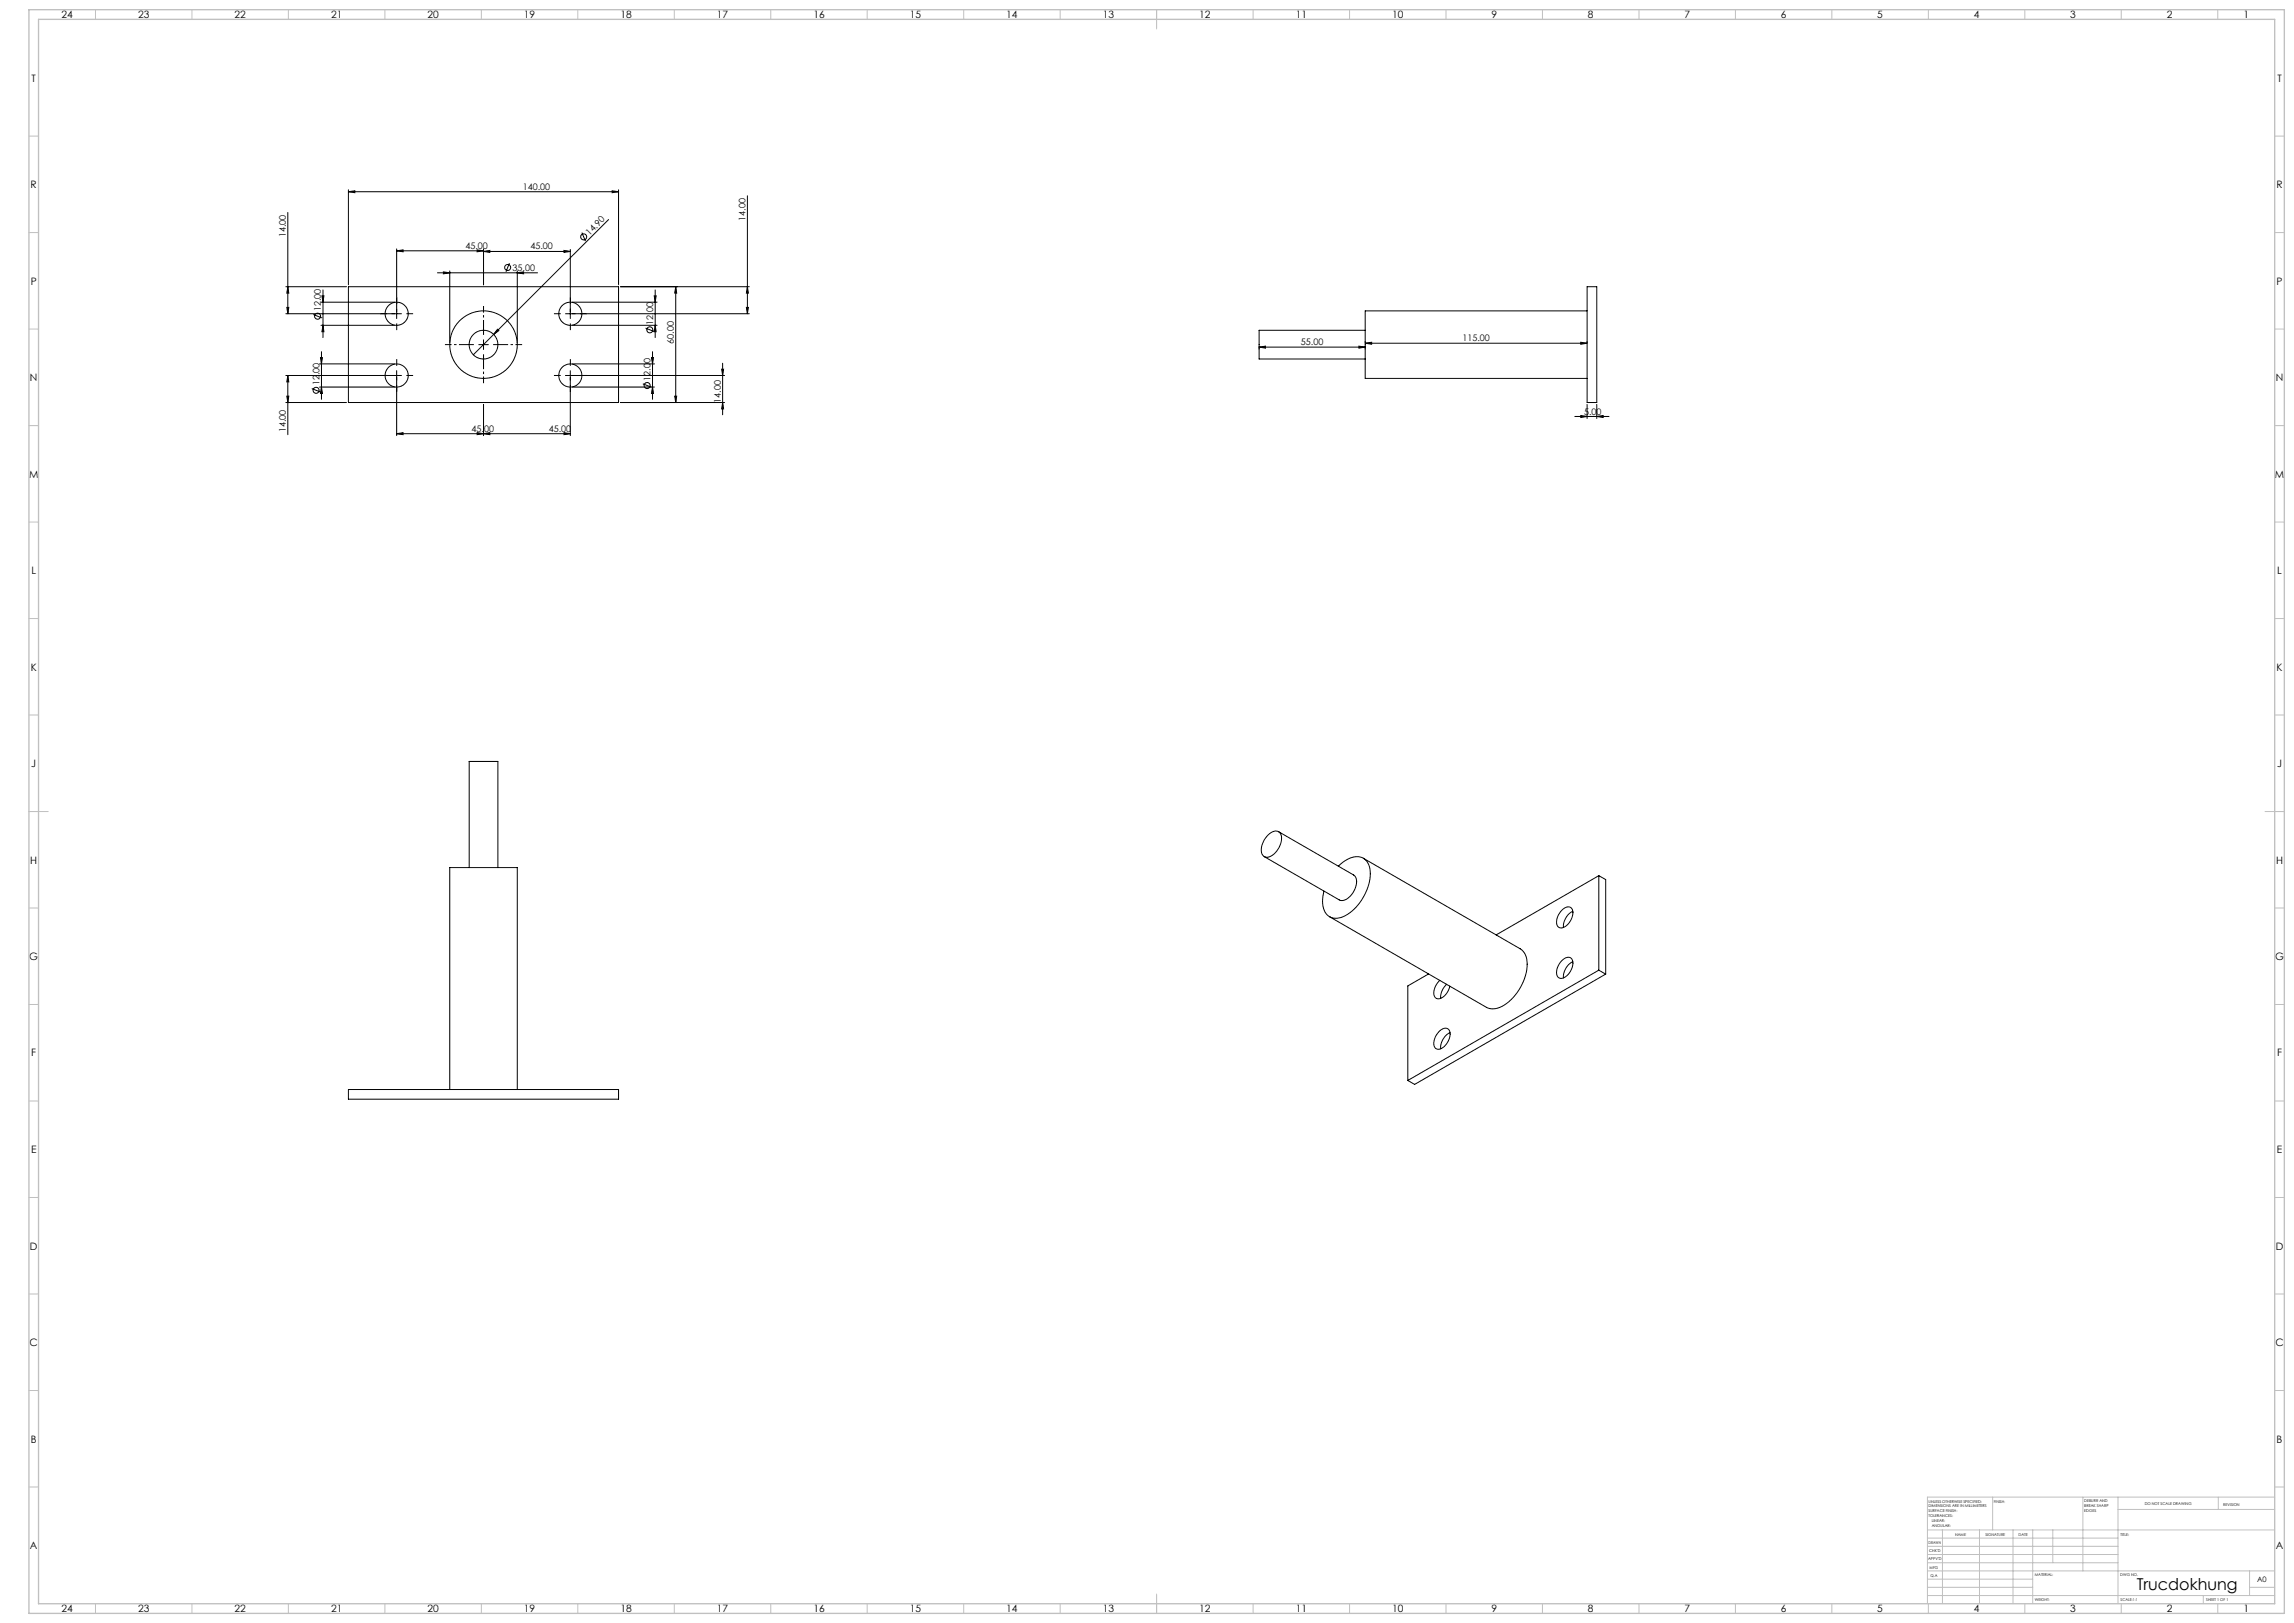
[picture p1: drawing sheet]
<svg xmlns="http://www.w3.org/2000/svg" width="1189mm" height="841mm" viewBox="0 0 1189 841" stroke-linecap="round" stroke-linejoin="round" font-family="sans-serif">
<defs><g id="words">
<text font-size="8.5" x="1107" y="824">Trucdokhung</text>
<g font-size="5.3">
<text x="32" y="10">24</text>
<text x="72" y="10">23</text>
<text x="122" y="10">22</text>
<text x="172" y="10">21</text>
<text x="222" y="10">20</text>
<text x="272" y="10">19</text>
<text x="322" y="10">18</text>
<text x="372" y="10">17</text>
<text x="422" y="10">16</text>
<text x="472" y="10">15</text>
<text x="522" y="10">14</text>
<text x="572" y="10">13</text>
<text x="622" y="10">12</text>
<text x="672" y="10">11</text>
<text x="722" y="10">10</text>
<text x="773" y="10">9</text>
<text x="823" y="10">8</text>
<text x="873" y="10">7</text>
<text x="923" y="10">6</text>
<text x="973" y="10">5</text>
<text x="1023" y="10">4</text>
<text x="1073" y="10">3</text>
<text x="1123" y="10">2</text>
<text x="1163" y="10">1</text>
<text x="16" y="42">T</text>
<text x="1180" y="42">T</text>
<text x="16" y="98">R</text>
<text x="1180" y="98">R</text>
<text x="16" y="148">P</text>
<text x="1180" y="148">P</text>
<text x="16" y="198">N</text>
<text x="1180" y="198">N</text>
<text x="15" y="248">M</text>
<text x="1179" y="248">M</text>
<text x="16" y="297">L</text>
<text x="1180" y="297">L</text>
<text x="16" y="348">K</text>
<text x="1180" y="348">K</text>
<text x="16" y="398">J</text>
<text x="1180" y="398">J</text>
<text x="16" y="448">H</text>
<text x="1180" y="448">H</text>
<text x="15" y="498">G</text>
<text x="1179" y="498">G</text>
<text x="16" y="547">F</text>
<text x="1180" y="547">F</text>
<text x="16" y="598">E</text>
<text x="1180" y="598">E</text>
<text x="16" y="648">D</text>
<text x="1180" y="648">D</text>
<text x="15" y="698">C</text>
<text x="1179" y="698">C</text>
<text x="16" y="748">B</text>
<text x="1180" y="748">B</text>
<text x="16" y="803">A</text>
<text x="1180" y="803">A</text>
<text x="32" y="836">24</text>
<text x="72" y="836">23</text>
<text x="122" y="836">22</text>
<text x="172" y="836">21</text>
<text x="222" y="836">20</text>
<text x="272" y="836">19</text>
<text x="322" y="836">18</text>
<text x="372" y="836">17</text>
<text x="422" y="836">16</text>
<text x="472" y="836">15</text>
<text x="522" y="836">14</text>
<text x="572" y="836">13</text>
<text x="622" y="836">12</text>
<text x="672" y="836">11</text>
<text x="722" y="836">10</text>
<text x="773" y="836">9</text>
<text x="823" y="836">8</text>
<text x="873" y="836">7</text>
<text x="923" y="836">6</text>
<text x="973" y="836">5</text>
<text x="1023" y="836">4</text>
<text x="1073" y="836">3</text>
<text x="1123" y="836">2</text>
<text x="1163" y="836">1</text>
</g>
<g font-size="4.7">
<text x="271" y="98">140.00</text>
<text x="386" y="114" transform="rotate(-90 386 114)">14.00</text>
<text x="148" y="123" transform="rotate(-90 148 123)">14.00</text>
<text x="306" y="122" transform="rotate(-45 306 122)">14.90</text>
<text x="241" y="129">45.00</text>
<text x="275" y="129">45.00</text>
<text x="266" y="140">35.00</text>
<text x="166" y="161" transform="rotate(-90 166 161)">12.00</text>
<text x="339" y="168" transform="rotate(-90 339 168)">12.00</text>
<text x="349" y="178" transform="rotate(-90 349 178)">60.00</text>
<text x="674" y="179">55.00</text>
<text x="758" y="177">115.00</text>
<text x="337" y="197" transform="rotate(-90 337 197)">12.00</text>
<text x="166" y="200" transform="rotate(-90 166 200)">12.00</text>
<text x="374" y="209" transform="rotate(-90 374 209)">14.00</text>
<text x="821" y="215">5.00</text>
<text x="148" y="224" transform="rotate(-90 148 224)">14.00</text>
<text x="244" y="224">45.00</text>
<text x="284" y="224">45.00</text>
</g>
<text font-size="3.9" x="1170" y="820">A0</text>
<g font-size="2">
<text x="1000" y="779">UNLESS OTHERWISE SPECIFIED:</text>
<text x="1033" y="779">FINISH:</text>
<text x="1080" y="778">DEBURR AND</text>
<text x="1112" y="780">DO NOT SCALE DRAWING</text>
<text x="1000" y="781">DIMENSIONS ARE IN MILLIMETERS</text>
<text x="1000" y="784">SURFACE FINISH:</text>
<text x="1080" y="781">BREAK SHARP</text>
<text x="1080" y="783">EDGES</text>
<text x="1152" y="780">REVISION</text>
<text x="1000" y="786">TOLERANCES:</text>
<text x="1001" y="789">LINEAR:</text>
<text x="1001" y="791">ANGULAR:</text>
<text x="1013" y="796">NAME</text>
<text x="1029" y="796">SIGNATURE</text>
<text x="1046" y="796">DATE</text>
<text x="1099" y="796">TITLE:</text>
<text x="1000" y="800">DRAWN</text>
<text x="999" y="808">APPV'D</text>
<text x="1000" y="804">CHK'D</text>
<text x="1000" y="813">MFG</text>
<text x="1001" y="817">Q.A</text>
<text x="1055" y="817">MATERIAL:</text>
<text x="1099" y="817">DWG NO.</text>
<text x="1055" y="830">WEIGHT:</text>
<text x="1099" y="830">SCALE:1:1</text>
<text x="1143" y="830">SHEET 1 OF 1</text>
</g>
</g></defs>
<g fill="none" stroke="#000" stroke-width=".52">
<path d="M181 99h3v1zM181 98v50M181 99h140M317 99h4l-4 1zM321 98v50M149 110v53M315 114l-70 70M387 101v62M206 130l3-1v1zM206 129v36M206 130h45M247 129l4 1h-4z"/>
<path d="M251 130h3v1zM251 129v19M251 130h45M264 136l-2 5M292 130h4l-4 1zM296 129v36M302 121l1 4M148 149h32M149 159h1l-1 4zM149 149l1 3h-1zM166 157h39M167 153h1l-1 4z"/>
<path d="M167 150v25M181 149h140v60h-140zM227 141h52M230 141h3l-3 1zM233 140v38M268 141h3v1zM268 140v38M297 157h44M322 149h66M339 153h1v4zM340 150v25M350 149l1 3h-1z"/>
<path d="M350 149v60M387 159h1l-1 4zM387 149l1 3h-1zM823 149h5v60h-5zM148 163h60M162 163l5 2M166 169h39M167 169l1 3h-1zM248 179h5M251 176v5M258 171h1l-3 2zM293 163h95"/>
<path d="M297 169h44M335 170l4 2M340 169v3h-1zM653 180l3-1v1zM653 180v1M653 180h55M704 179l4 1h-4zM708 171h-55v15h55M708 178l3-1v1zM708 177v1M708 180v1M708 178h115"/>
<path d="M819 177l4 1h-4zM823 161h-115v35h115M148 195h60M149 195l1 3h-1zM149 195v30M166 189h39M166 185h1v4zM167 182v25M206 192v34M293 195h83M296 192v34M297 189h42"/>
<path d="M333 199l5 2M338 185h1l-1 4zM338 182v25M374 191h1v4zM375 188v27M148 209h32M149 205h1l-1 4zM162 201l4 2M166 201h39M167 201v3h-1zM251 210v16M297 201h42"/>
<path d="M322 209h54M338 201l1 3h-1zM350 205h1l-1 4zM375 209v3h-1zM816 216h18M819 215l4 1h-4zM823 210v7M828 216l3-1v1zM828 210v7M206 225l3-1v1zM206 225h90M247 224l4 1h-4z"/>
<path d="M251 225l3-1v1zM292 224l4 1h-4zM657 433a4 4 0 0 1 6-2 4 4 0 0 1 1 5 8 8 0 0 1-9 8 7 7 0 0 1 2-11zM663 431l39 22a8 8 0 0 1-2 11 5 5 0 0 1-6 2l-39-22M243 450v-55h15v55M694 449a11 11 0 0 1 14-4 16 16 0 0 1 0 18 20 20 0 0 1-16 13 8 8 0 0 1-6-10v-4M707 445l81 47a11 11 0 0 1 3 12 24 24 0 0 1-17 19l-4-1-81-47M829 454v49M829 454l3 2v49M829 454l-54 30M809 472a3 3 0 0 1 3-2 3 3 0 0 1 3 2 8 8 0 0 1-6 9 5 5 0 0 1 0-8zM815 472a9 9 0 0 0-5 9"/>
<path d="M809 498a3 3 0 0 1 3-2 3 3 0 0 1 3 2 8 8 0 0 1-7 9 6 6 0 0 1 1-9zM815 498a9 9 0 0 0-5 9M740 505l-10 6v49M746 508a7 7 0 0 0-1 9 7 7 0 0 0 6-6M750 510a9 9 0 0 0-3 7M829 503l3 2M829 503l-99 57M832 505l-99 57-3-2M746 535a3 3 0 0 1 3-2 3 3 0 0 1 3 2 8 8 0 0 1-7 9 5 5 0 0 1 0-9zM752 535a9 9 0 0 0-5 8M181 565h140v5h-140zM233 565v-115h35v115"/>
<circle cx="263" cy="139" r="1.6"/>
<circle cx="303" cy="123" r="1.6"/>
<circle cx="165" cy="164" r="1.6"/>
<circle cx="206" cy="163" r="6"/>
<circle cx="251" cy="179" r="7"/>
<circle cx="251" cy="179" r="17"/>
<circle cx="296" cy="163" r="6"/>
<circle cx="337" cy="171" r="1.6"/>
<circle cx="206" cy="195" r="6"/>
<circle cx="296" cy="195" r="6"/>
<circle cx="335" cy="200" r="1.6"/>
<circle cx="164" cy="202" r="1.6"/>
</g>
<g fill="none" stroke="#000" stroke-width=".52" stroke-dasharray="15.2 1.3 1.3 1.3" stroke-linecap="butt">
<path d="M206 158v-4M296 158v-4M201 163h-4M206 168v3M211 163h3M291 163h-4M296 168v3M301 163h3M201 195h-4M206 190v-4M206 200v3M211 195h3"/>
<path d="M291 195h-4M296 190v-4M296 200v3M301 195h3"/>
</g>
<path d="M246 179h-15M251 174v-15M256 179h15M251 184v15" fill="none" stroke="#000" stroke-width=".52" stroke-dasharray="15.2 1.3 1.3 1.3" stroke-dashoffset="7.5" stroke-linecap="butt"/>
<g fill="none" stroke="#c0c0c0" stroke-width=".52">
<path d="M49 5v5M99 5v5M149 5v5M199 5v5M249 5v5M299 5v5M349 5v5M399 5v5M449 5v5M499 5v5M549 5v5M599 5v10"/>
<path d="M649 5v5M699 5v5M749 5v5M799 5v5M849 5v5M899 5v5M949 5v5M999 5v5M1049 5v5M1099 5v5M1149 5v5M15 71h5"/>
<path d="M1179 71h5M15 121h5M1179 121h5M15 171h5M1179 171h5M15 221h5M1179 221h5M15 271h5M1179 271h5M15 321h5M1179 321h5M15 371h5"/>
<path d="M1179 371h5M15 421h10M1174 421h10M15 471h5M1179 471h5M15 521h5M1179 521h5M15 571h5M1179 571h5M15 621h5M1179 621h5M15 671h5"/>
<path d="M1179 671h5M15 721h5M1179 721h5M15 771h5M1033 776v17M1080 776v38M1098 776v55M1150 776v6M1179 771h5M1179 776h-180v55M999 793h180M999 797h99"/>
<path d="M1007 793v38M1026 793v38M1043 793v38M1054 793v38M1064 793v17M1098 782h81M999 810h99M999 806h99M999 801h99M999 818h55M999 814h180M1166 814v13"/>
<path d="M49 831v5M99 831v5M149 831v5M199 831v5M249 831v5M299 831v5M349 831v5M399 831v5M449 831v5M499 831v5M549 831v5M599 826v10"/>
<path d="M649 831v5M699 831v5M749 831v5M799 831v5M849 831v5M899 831v5M949 831v5M999 827h180M999 823h55M999 831v5M1049 831v5M1099 831v5"/>
<path d="M1142 827v4M1149 831v5M1166 823h13"/>
</g>
<path d="M15 5h1169v831h-1169zM20 10h1159v821h-1159z" fill="none" stroke="#c0c0c0" stroke-width=".7"/>
<g fill="#000">
<path d="M258 171h1l-3 2z"/>
<path d="M181 99h3v1zM317 99h4l-4 1zM230 141h3l-3 1zM268 141h3v1z"/>
<path d="M206 130l3-1v1zM247 129l4 1h-4zM206 225l3-1v1zM247 224l4 1h-4z"/>
<path d="M292 130h4l-4 1zM251 130h3v1zM292 224l4 1h-4zM251 225l3-1v1z"/>
<path d="M350 149l1 3h-1zM350 205h1l-1 4z"/>
<path d="M167 169l1 3h-1zM167 153h1l-1 4zM167 201v3h-1zM166 185h1v4zM338 201l1 3h-1zM338 185h1l-1 4zM340 169v3h-1zM339 153h1v4zM149 159h1l-1 4zM149 149l1 3h-1zM387 159h1l-1 4zM387 149l1 3h-1z"/>
<path d="M149 195l1 3h-1zM149 205h1l-1 4zM374 191h1v4zM375 209v3h-1z"/>
<path d="M828 216l3-1v1zM819 215l4 1h-4zM819 177l4 1h-4zM708 178l3-1v1zM704 179l4 1h-4zM653 180l3-1v1z"/>
</g>
<use href="#words"/>
</svg>
